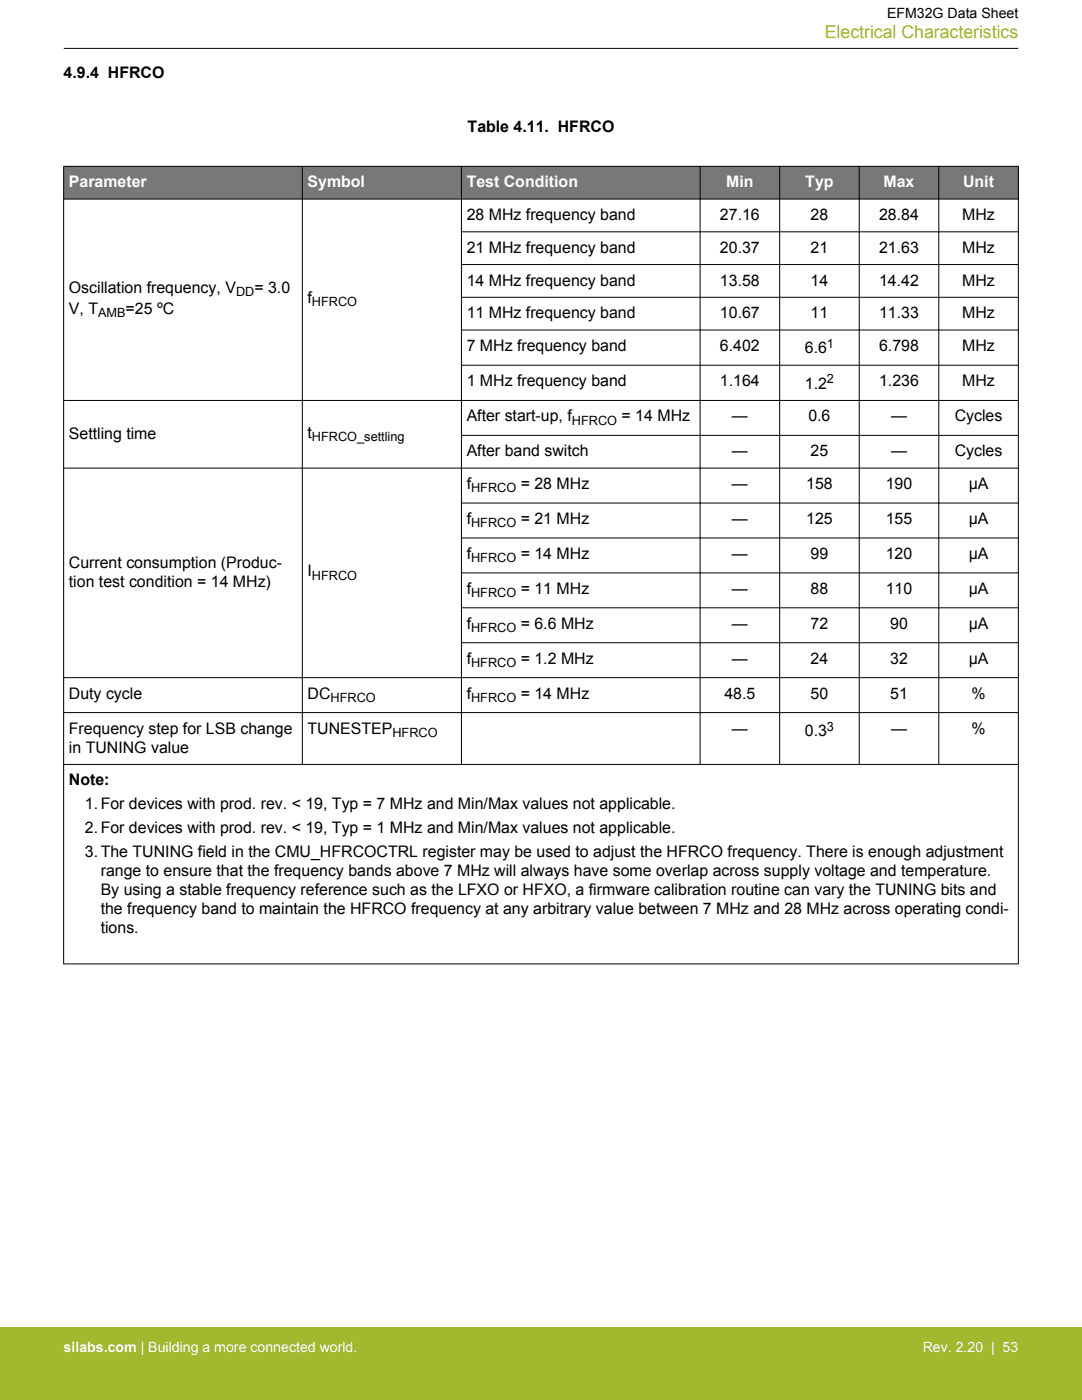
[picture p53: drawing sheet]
<svg xmlns="http://www.w3.org/2000/svg" width="216mm" height="279mm" viewBox="0 0 216 279" stroke-linecap="round" stroke-linejoin="round" font-family="sans-serif">
<defs><g id="words">
<text font-size="3.5" fill="#a1b92e" x="164.6" y="7.5">Electrical Characteristics</text>
<g font-size="3.2">
<text x="12.7" y="15.5">4.9.4 HFRCO</text>
<text x="93.3" y="26.4">Table 4.11. HFRCO</text>
<text x="93.1" y="43.9">28 MHz frequency band</text>
<text x="143.7" y="43.9">27.16</text>
<text x="161.7" y="43.9">28</text>
<text x="175.4" y="43.9">28.84</text>
<text x="192" y="43.9">MHz</text>
<text x="93.1" y="50.4">21 MHz frequency band</text>
<text x="143.7" y="50.4">20.37</text>
<text x="161.7" y="50.4">21</text>
<text x="175.4" y="50.4">21.63</text>
<text x="192" y="50.4">MHz</text>
<text x="13.7" y="58.4">Oscillation frequency, V</text>
<text x="50.8" y="58.4">= 3.0</text>
<text x="93.1" y="57">14 MHz frequency band</text>
<text x="143.7" y="57">13.58</text>
<text x="161.7" y="57">14</text>
<text x="175.4" y="57">14.42</text>
<text x="192" y="57">MHz</text>
<text x="13.7" y="62.6">V, T</text>
<text x="25.1" y="62.6">=25 ºC</text>
<text x="61.4" y="60.5">f</text>
<text x="93.1" y="63.5">11 MHz frequency band</text>
<text x="143.7" y="63.5">10.67</text>
<text x="161.7" y="63.5">11</text>
<text x="175.4" y="63.5">11.33</text>
<text x="192" y="63.5">MHz</text>
<text x="93.1" y="70">7 MHz frequency band</text>
<text x="143.7" y="70">6.402</text>
<text x="160.6" y="70.5">6.6</text>
<text x="175.4" y="70">6.798</text>
<text x="192" y="70">MHz</text>
<text x="93.1" y="77.1">1 MHz frequency band</text>
<text x="143.7" y="77.1">1.164</text>
<text x="160.6" y="77.6">1.2</text>
<text x="175.4" y="77.1">1.236</text>
<text x="192" y="77.1">MHz</text>
<text x="13.7" y="87.6">Settling time</text>
<text x="61.4" y="87.4">t</text>
<text x="93.1" y="84.1">After start-up, f</text>
<text x="124" y="84.1">= 14 MHz</text>
<text x="146" y="84.1">—</text>
<text x="161.3" y="84.1">0.6</text>
<text x="177.8" y="84.1">—</text>
<text x="190.5" y="84.1">Cycles</text>
<text x="93.1" y="91.1">After band switch</text>
<text x="146" y="91.1">—</text>
<text x="161.7" y="91.1">25</text>
<text x="177.8" y="91.1">—</text>
<text x="190.5" y="91.1">Cycles</text>
<text x="93.1" y="97.6">f</text>
<text x="103.9" y="97.6">= 28 MHz</text>
<text x="146" y="97.6">—</text>
<text x="160.9" y="97.6">158</text>
<text x="176.7" y="97.6">190</text>
<text x="193.3" y="97.6">µA</text>
<text x="93.1" y="104.6">f</text>
<text x="103.9" y="104.6">= 21 MHz</text>
<text x="146" y="104.6">—</text>
<text x="160.9" y="104.6">125</text>
<text x="176.7" y="104.6">155</text>
<text x="193.3" y="104.6">µA</text>
<text x="13.7" y="113.3">Current consumption (Produc-</text>
<text x="93.1" y="111.5">f</text>
<text x="103.9" y="111.5">= 14 MHz</text>
<text x="146" y="111.5">—</text>
<text x="161.7" y="111.5">99</text>
<text x="176.7" y="111.5">120</text>
<text x="193.3" y="111.5">µA</text>
<text x="13.7" y="117.2">tion test condition = 14 MHz)</text>
<text x="61.4" y="115">I</text>
<text x="93.1" y="118.5">f</text>
<text x="103.9" y="118.5">= 11 MHz</text>
<text x="146" y="118.5">—</text>
<text x="161.7" y="118.5">88</text>
<text x="176.7" y="118.5">110</text>
<text x="193.3" y="118.5">µA</text>
<text x="93.1" y="125.5">f</text>
<text x="103.9" y="125.5">= 6.6 MHz</text>
<text x="146" y="125.5">—</text>
<text x="161.7" y="125.5">72</text>
<text x="177.6" y="125.5">90</text>
<text x="193.3" y="125.5">µA</text>
<text x="93.1" y="132.5">f</text>
<text x="103.9" y="132.5">= 1.2 MHz</text>
<text x="146" y="132.5">—</text>
<text x="161.7" y="132.5">24</text>
<text x="177.6" y="132.5">32</text>
<text x="193.3" y="132.5">µA</text>
<text x="13.7" y="139.4">Duty cycle</text>
<text x="61.4" y="139.4">DC</text>
<text x="93.1" y="139.4">f</text>
<text x="103.9" y="139.4">= 14 MHz</text>
<text x="144.5" y="139.4">48.5</text>
<text x="161.7" y="139.4">50</text>
<text x="177.6" y="139.4">51</text>
<text x="193.8" y="139.4">%</text>
<text x="13.7" y="146.4">Frequency step for LSB change</text>
<text x="61.4" y="146.4">TUNESTEP</text>
<text x="146" y="146.4">—</text>
<text x="160.6" y="146.9">0.3</text>
<text x="177.8" y="146.4">—</text>
<text x="193.9" y="146.4">%</text>
<text x="13.7" y="150.2">in TUNING value</text>
<text x="13.7" y="156.7">Note:</text>
<text x="16.9" y="161.5">1.For devices with prod. rev. &lt; 19, Typ = 7 MHz and Min/Max values not applicable.</text>
<text x="16.9" y="166.2">2.For devices with prod. rev. &lt; 19, Typ = 1 MHz and Min/Max values not applicable.</text>
<text x="16.9" y="171">3.The TUNING field in the CMU_HFRCOCTRL register may be used to adjust the HFRCO frequency. There is enough adjustment</text>
<text x="20.1" y="178.6">By using a stable frequency reference such as the LFXO or HFXO, a firmware calibration routine can vary the TUNING bits and</text>
<text x="20.1" y="174.8">range to ensure that the frequency bands above 7 MHz will always have some overlap across supply voltage and temperature.</text>
<text x="20.1" y="182.4">the frequency band to maintain the HFRCO frequency at any arbitrary value between 7 MHz and 28 MHz across operating condi-</text>
<text x="20.1" y="186.2">tions.</text>
</g>
<g font-size="3.2" fill="#fff">
<text x="13.7" y="37.4">Parameter</text>
<text x="61.4" y="37.4">Symbol</text>
<text x="93.1" y="37.4">Test Condition</text>
<text x="144.9" y="37.4">Min</text>
<text x="160.7" y="37.4">Typ</text>
<text x="176.3" y="37.4">Max</text>
<text x="192.2" y="37.4">Unit</text>
</g>
<text font-size="2.8" x="177" y="3.5">EFM32G Data Sheet</text>
<g font-size="2.8" fill="#fff">
<text x="12.7" y="269.9">silabs.com | Building a more connected world.</text>
<text x="184.1" y="269.9">Rev. 2.20 | 53</text>
</g>
<g font-size="2.5">
<text x="47.1" y="59">DD</text>
<text x="19.6" y="63.3">AMB</text>
<text x="62.3" y="61.2">HFRCO</text>
<text x="165" y="69.5">1</text>
<text x="165" y="76.5">2</text>
<text x="62.3" y="88">HFRCO_settling</text>
<text x="114.1" y="84.7">HFRCO</text>
<text x="94" y="98.2">HFRCO</text>
<text x="94" y="105.2">HFRCO</text>
<text x="94" y="112.2">HFRCO</text>
<text x="62.3" y="115.7">HFRCO</text>
<text x="94" y="119.1">HFRCO</text>
<text x="94" y="126.1">HFRCO</text>
<text x="94" y="133.1">HFRCO</text>
<text x="66" y="140.1">HFRCO</text>
<text x="94" y="140.1">HFRCO</text>
<text x="78.3" y="147">HFRCO</text>
<text x="165" y="145.8">3</text>
</g>
</g></defs>
<g fill="#797777">
<path d="M12.7 33.2h190.5v6.5h-190.5z" fill-rule="evenodd"/>
<path d="M12.7 33.2h190.5v6.5h-190.5z" fill-rule="evenodd"/>
</g>
<g fill="none" stroke="#000" stroke-width=".2">
<path d="M12.7 9.7h190.5M12.7 33.2h190.5M12.7 39.7h190.5M12.7 33.2v159.2M60.3 33.2v119.4M92.1 33.2v119.4M139.7 33.2v119.4M155.6 33.2v119.4M171.5 33.2v119.4M187.3 33.2v119.4M203.2 33.2v159.2M92 46.3h111.2"/>
<path d="M92 52.8h111.2M92 59.3h111.2M12.7 79.9h190.5M92 65.9h111.2M92 72.9h111.2M12.7 93.4h190.5M92 86.9h111.2M92 100.4h111.2M92 107.4h111.2M92 114.3h111.2M92 121.3h111.2M92 128.3h111.2"/>
<path d="M203.2 135.2h-190.5M12.7 142.2h190.5M12.7 152.6h190.5M12.7 192.4h190.5"/>
</g>
<path d="M0 264.9h215.9v14.5h-215.9z" fill="#a1b92e"/>
<use href="#words"/>
</svg>
